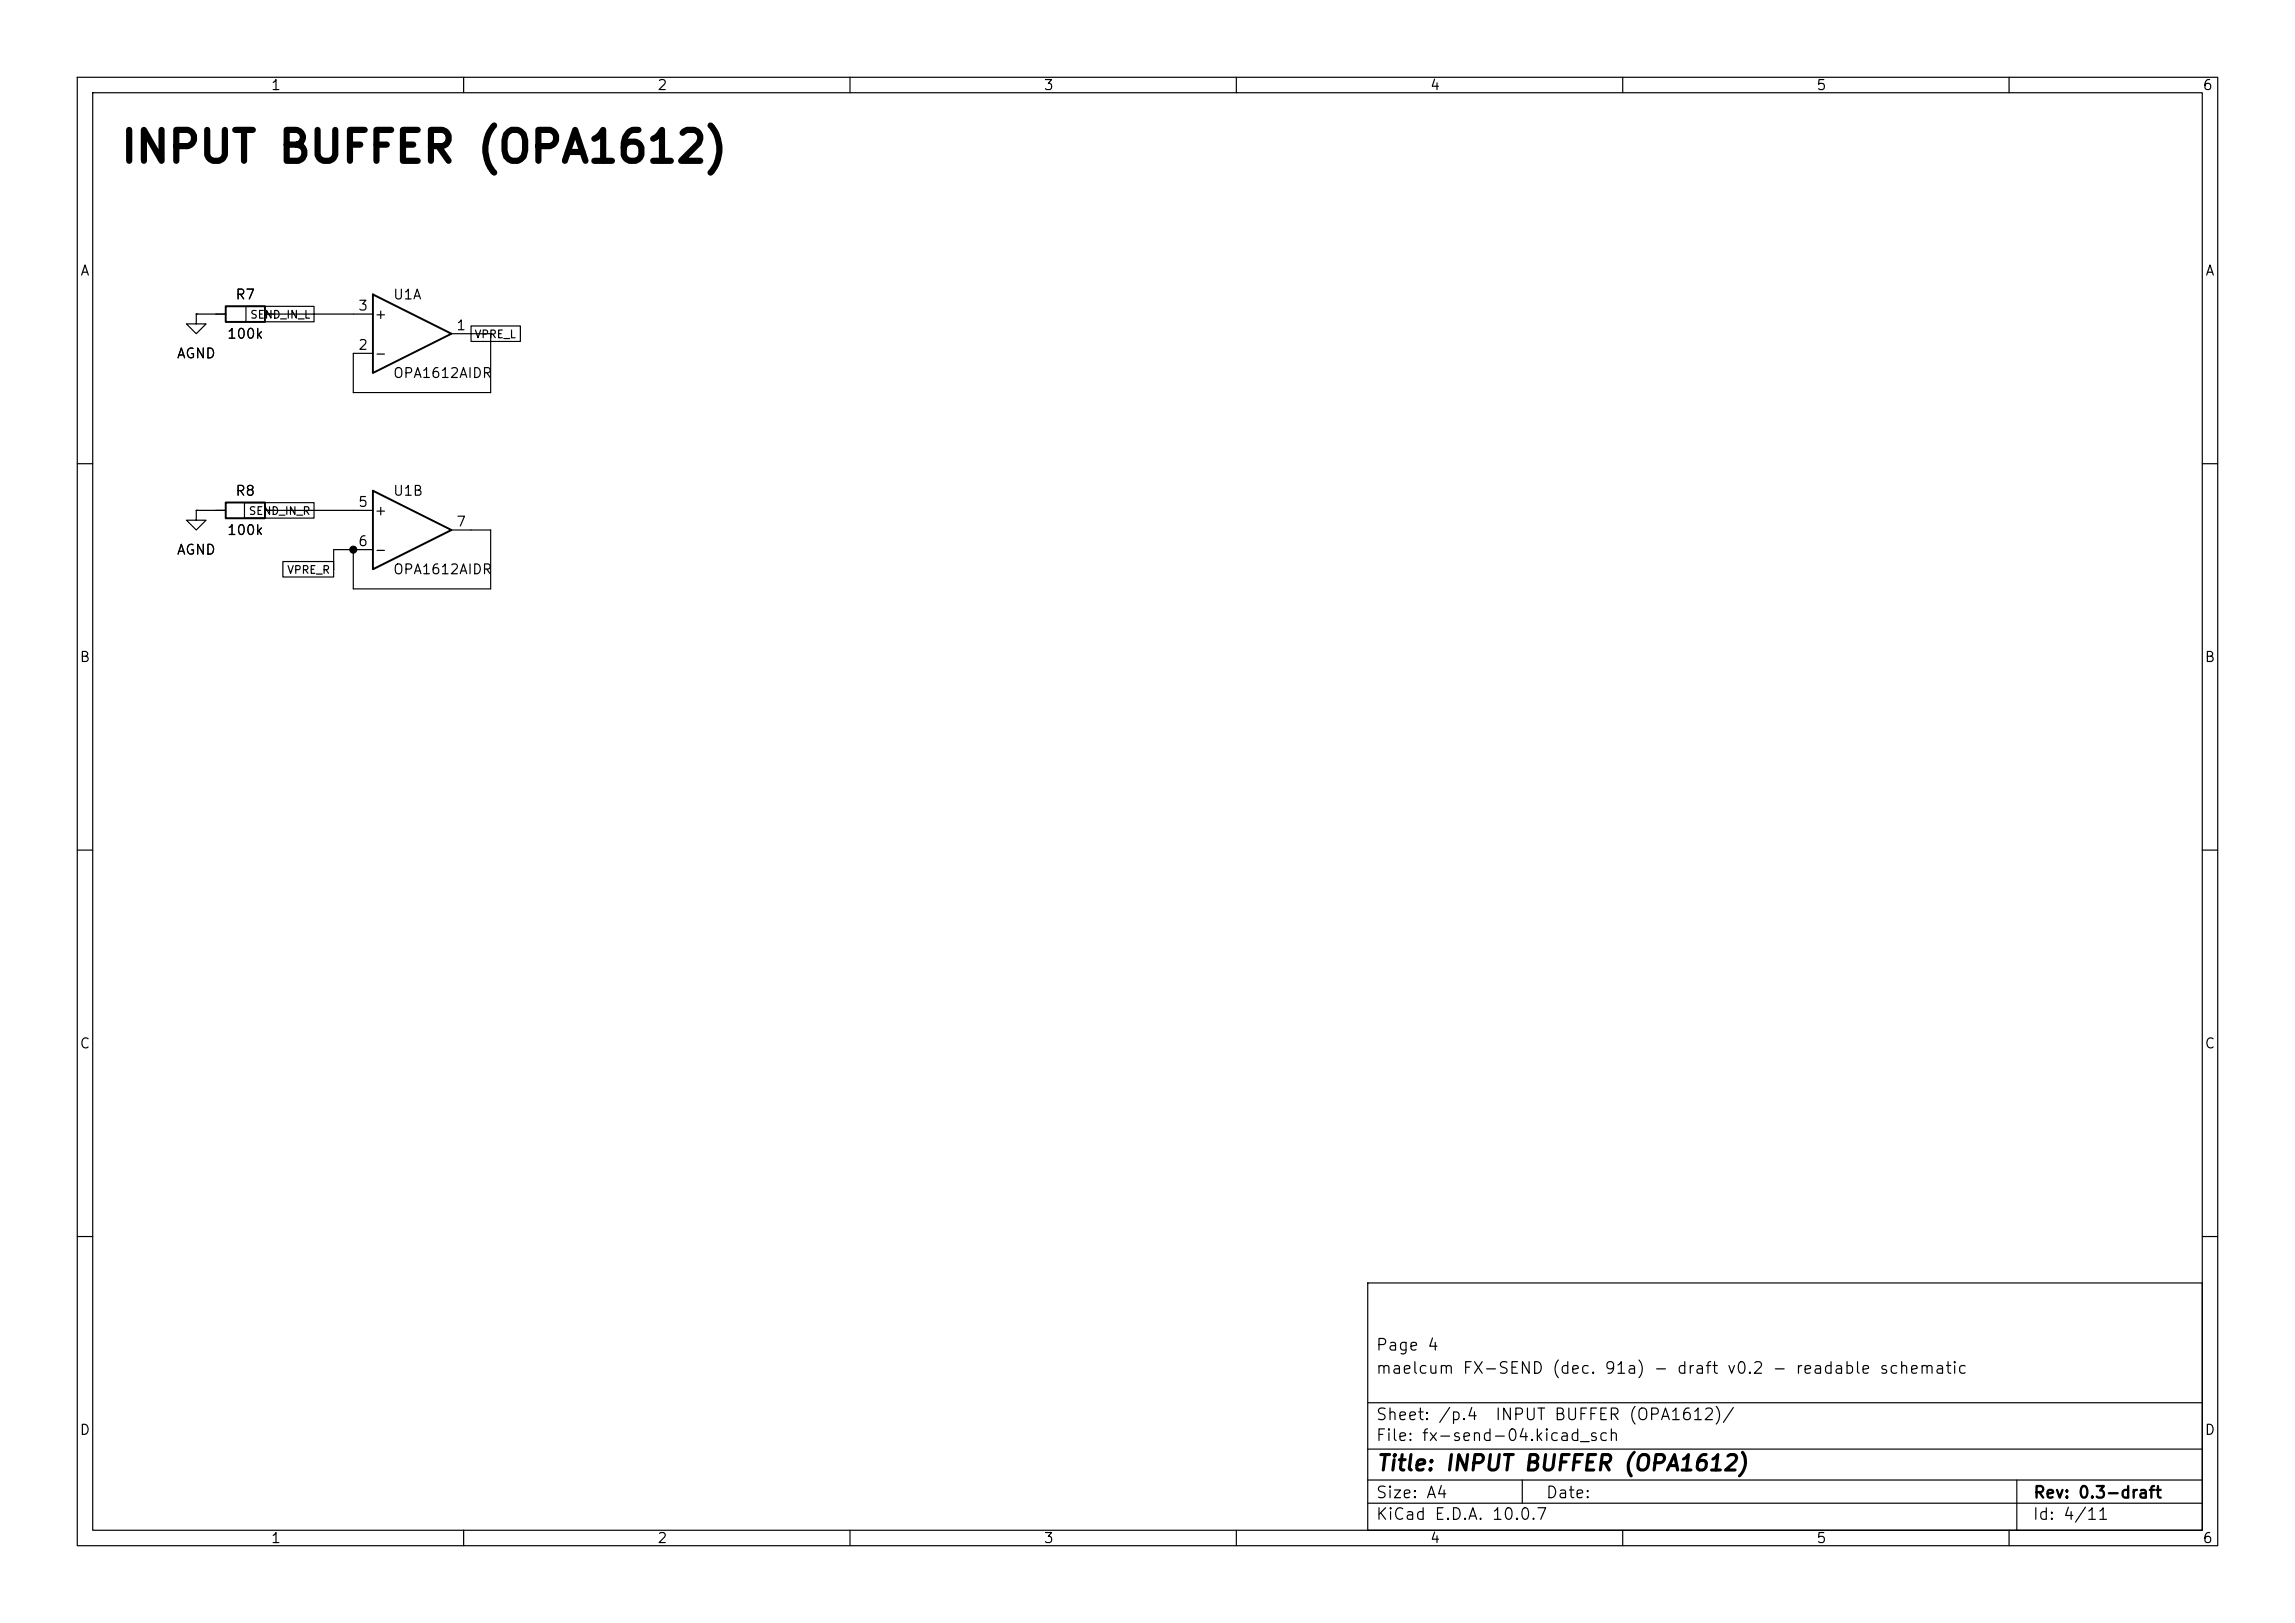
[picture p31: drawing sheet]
<svg xmlns="http://www.w3.org/2000/svg" width="297mm" height="210mm" viewBox="0 0 297 210" stroke-linecap="round" stroke-linejoin="round" font-family="sans-serif">
<defs><g id="words">
<text font-size="4" x="15.4" y="22">INPUT BUFFER (OPA1612)</text>
<text font-size="2" x="178" y="190.8">Title: INPUT BUFFER (OPA1612)</text>
<g font-size="1.5">
<text x="178" y="178.1">maelcum FX-SEND (dec. 91a) - draft v0.2 - readable schematic</text>
<text x="178" y="175.1">Page 4</text>
<text x="178" y="184.1">Sheet: /p.4</text>
<text x="193.4" y="184.1">INPUT BUFFER (OPA1612)/</text>
<text x="178" y="186.8">File: fx-send-04.kicad_sch</text>
<text x="178" y="197">KiCad E.D.A. 10.0.7</text>
<text x="178" y="194.2">Size: A4</text>
<text x="200" y="194.2">Date:</text>
<text x="263" y="197">Id: 4/11</text>
<text x="263" y="194.2">Rev: 0.3-draft</text>
</g>
<g font-size="1.3">
<text x="35" y="12">1</text>
<text x="85" y="12">2</text>
<text x="135" y="12">3</text>
<text x="185" y="12">4</text>
<text x="235" y="12">5</text>
<text x="285" y="12">6</text>
<text x="10.3" y="36">A</text>
<text x="285.3" y="36">A</text>
<text x="30.4" y="39.1">R7</text>
<text x="46.3" y="40.5">3</text>
<text x="48.4" y="41.6">+</text>
<text x="50.8" y="39.1">U1A</text>
<text x="22.8" y="46.7">AGND</text>
<text x="29.3" y="44.1">100k</text>
<text x="46.3" y="45.6">2</text>
<text x="48.4" y="46.7">-</text>
<text x="59" y="43">1</text>
<text x="50.8" y="49.2">OPA1612AIDR</text>
<text x="30.4" y="64.5">R8</text>
<text x="46.3" y="65.9">5</text>
<text x="50.8" y="64.5">U1B</text>
<text x="29.3" y="69.5">100k</text>
<text x="46.3" y="71">6</text>
<text x="48.4" y="67">+</text>
<text x="59" y="68.4">7</text>
<text x="22.8" y="72.1">AGND</text>
<text x="48.4" y="72.1">-</text>
<text x="50.8" y="74.6">OPA1612AIDR</text>
<text x="10.2" y="86">B</text>
<text x="285.2" y="86">B</text>
<text x="10.2" y="136">C</text>
<text x="285.2" y="136">C</text>
<text x="10.2" y="186">D</text>
<text x="285.2" y="186">D</text>
<text x="35" y="200">1</text>
<text x="85" y="200">2</text>
<text x="135" y="200">3</text>
<text x="185" y="200">4</text>
<text x="235" y="200">5</text>
<text x="285" y="200">6</text>
</g>
<g font-size="1">
<text x="32.3" y="41.5">SEND_IN_L</text>
<text x="61.3" y="44">VPRE_L</text>
<text x="32.1" y="66.9">SEND_IN_R</text>
<text x="37.1" y="74.5">VPRE_R</text>
</g>
</g></defs>
<g fill="none" stroke="#000" stroke-width=".15">
<path d="M10 10h277v190h-277zM12 12h273v186h-273zM60 10v2M110 10v2M160 10v2M210 10v2M260 10v2M31.8 39.6h8.8v2h-8.8zM25.4 40.6v1.3h1.3l-1.3 1.3-1.3-1.3h1.3M25.4 40.6h.1M25.4 40.6h3.8M34.3 40.6h14"/>
<path d="M58.4 43.2h5.1v7.6h-17.8v-5.1h2.6M61 42.2h6.3v2h-6.3zM10 60h2M25.4 66v1.3h1.3l-1.3 1.3-1.3-1.3h1.3M25.4 66h.1M25.4 66h3.8M31.6 65h9v2h-9zM34.3 66h14M36.6 72.7h6.6v2h-6.6zM48.3 71.1h-5.1v2.6M58.4 68.6h5.1v7.6h-17.8v-5.1M285 60h2"/>
<path d="M10 110h2M285 110h2M10 160h2M177 166h108v32h-108zM285 160h2M60 198v2M110 198v2M160 198v2M177 194.5h108M177 191.5h108M177 187.5h108M177 181.5h108"/>
<path d="M197 191.5v3M210 198v2M260 198v2M261 191.5v6.5"/>
</g>
<path d="M29.2 39.6h5.1v2.1h-5.1zM48.3 38.1l10.1 5.1-10.1 5.1zM29.2 65h5.1v2.1h-5.1zM48.3 63.5l10.1 5.1-10.1 5.1z" fill="none" stroke="#000" stroke-width=".25"/>
<circle cx="45.7" cy="71.1" r=".46" fill="#000" stroke="#000" stroke-width=".13"/>
<use href="#words"/>
</svg>
